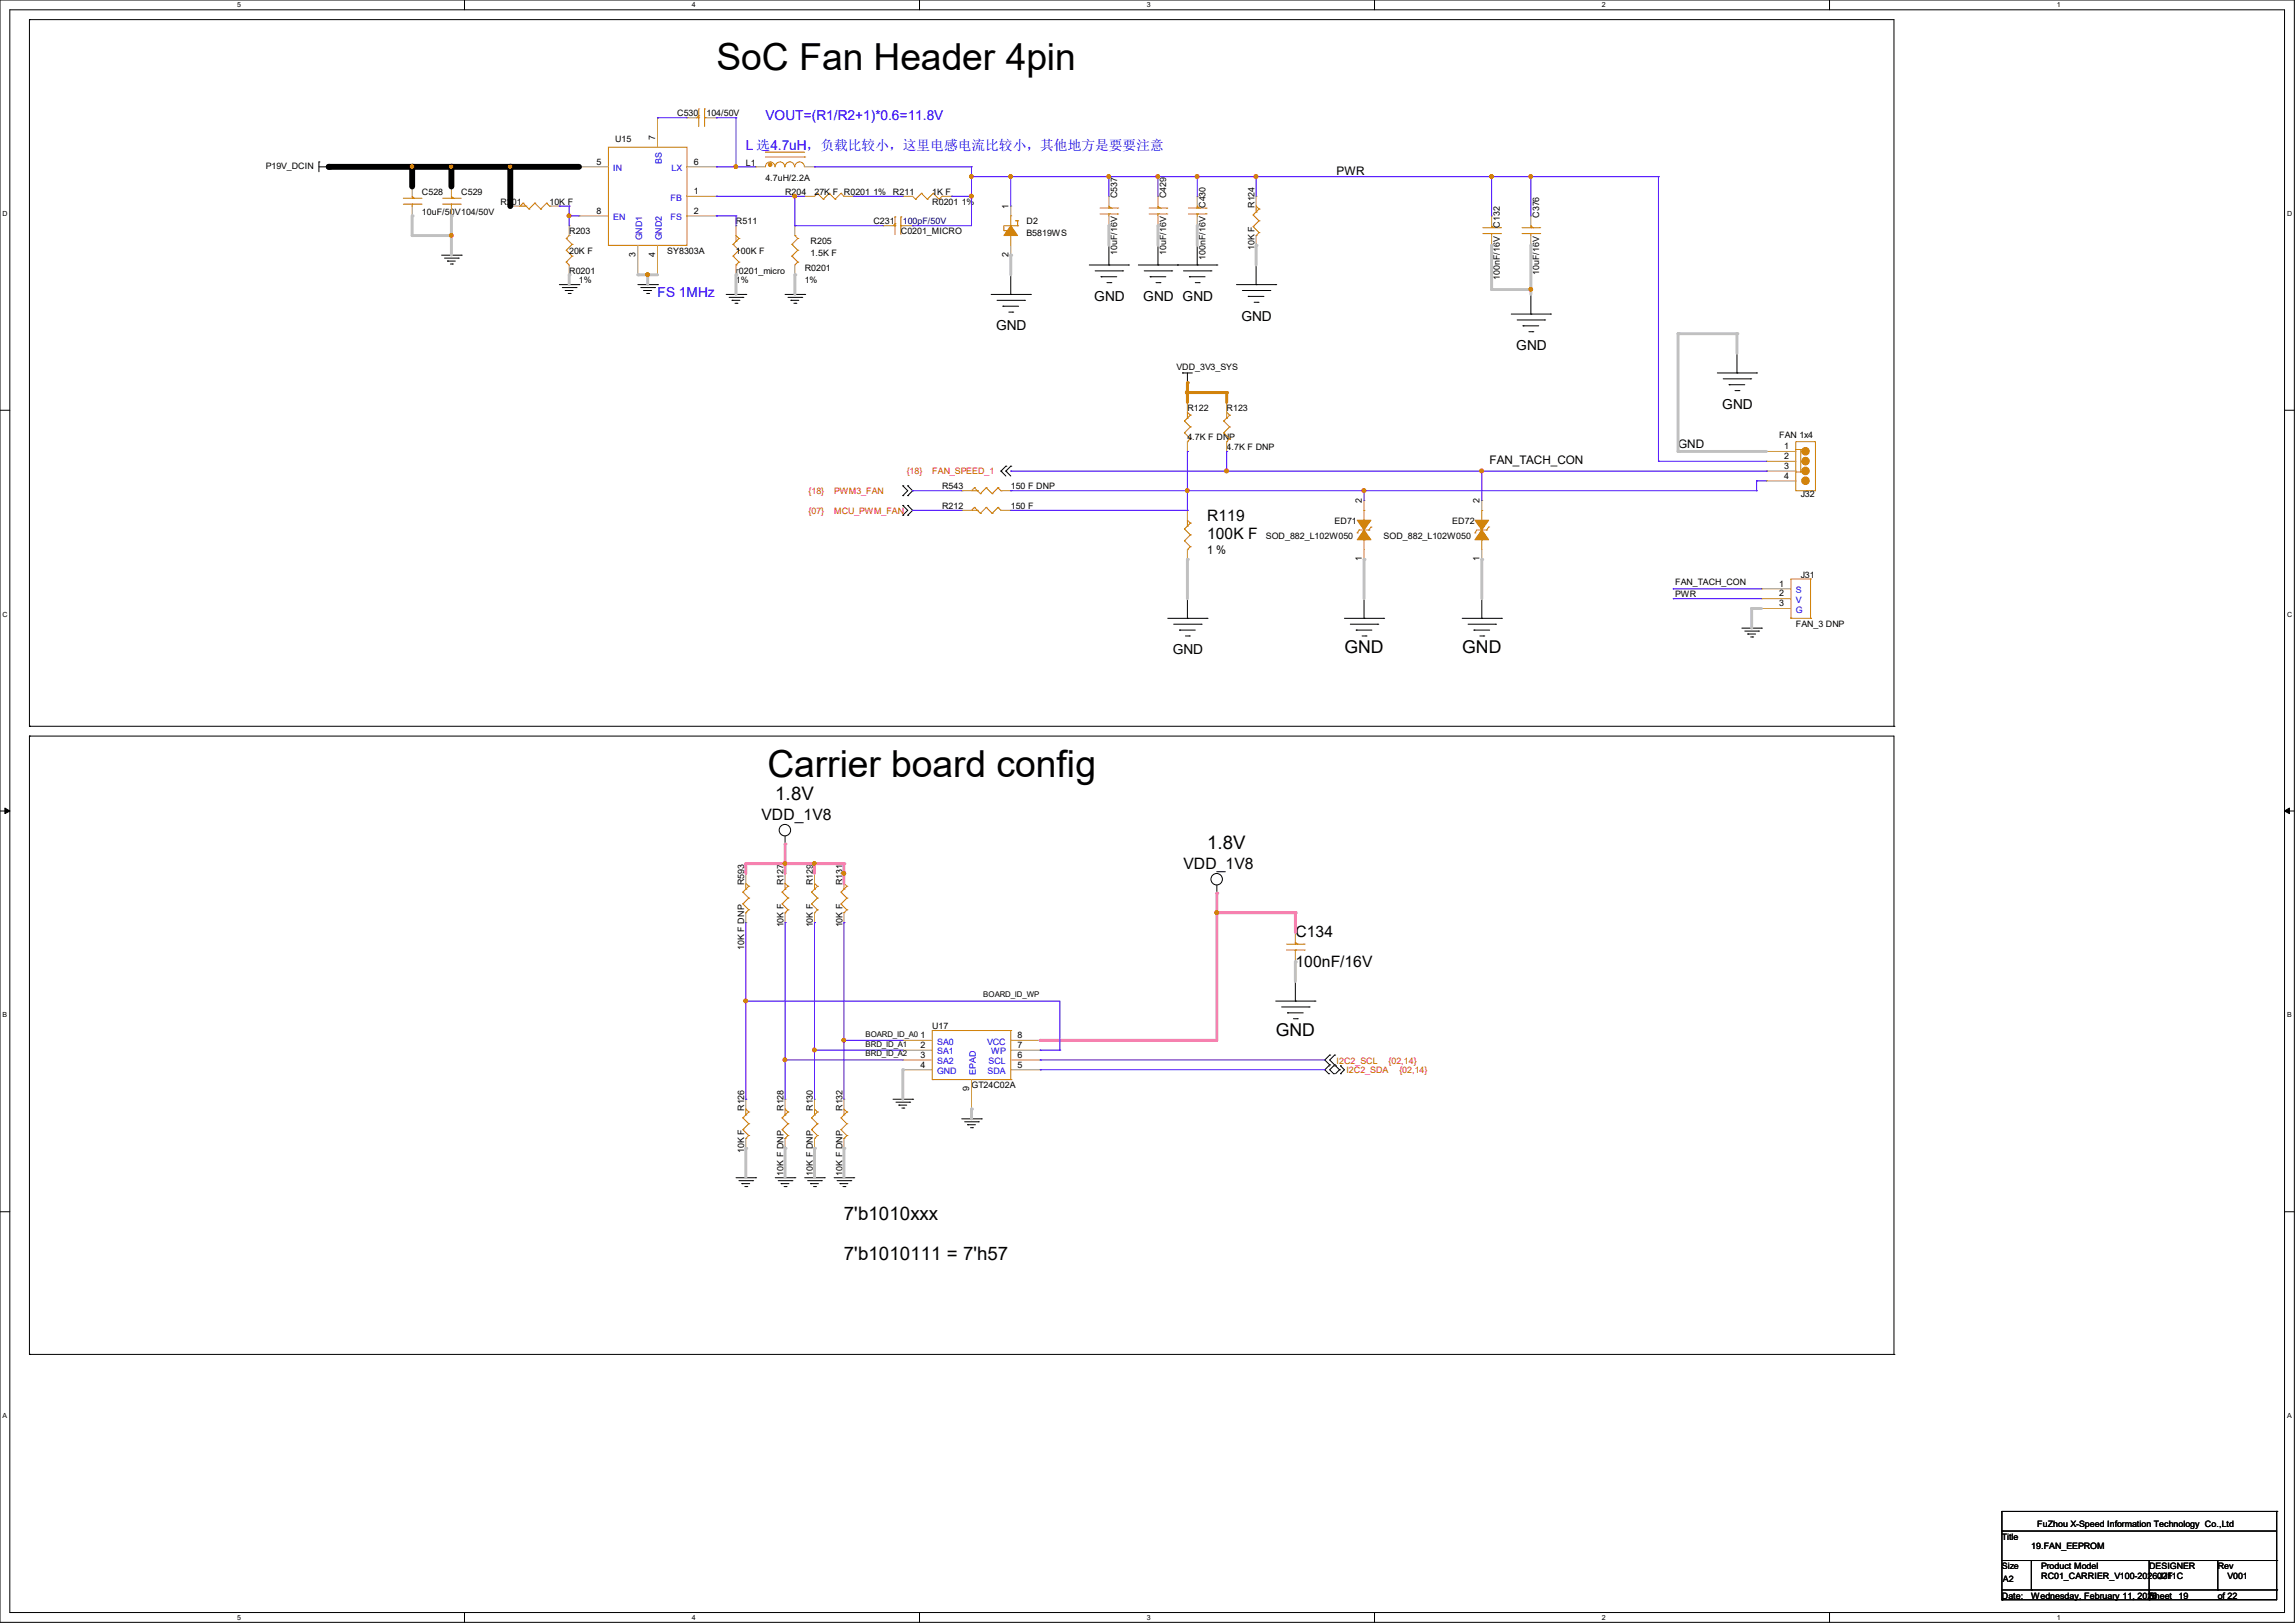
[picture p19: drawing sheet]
<svg xmlns="http://www.w3.org/2000/svg" width="297mm" height="210mm" viewBox="0 0 297 210" stroke-linecap="round" stroke-linejoin="round" font-family="sans-serif">
<defs><g id="words">
<g font-size="4.8">
<text x="92.7" y="9.1">SoC Fan Header 4pin</text>
<text x="99.3" y="100.5">Carrier board config</text>
</g>
<g font-size="2.4">
<text x="100.3" y="103.5">1.8V</text>
<text x="156.2" y="109.9">1.8V</text>
<text x="109.2" y="157.9">7'b1010xxx</text>
<text x="109.2" y="163">7'b1010111 = 7'h57</text>
</g>
<g font-size="2.3">
<text x="174" y="84.5">GND</text>
<text x="189.2" y="84.5">GND</text>
<text x="165.1" y="134">GND</text>
</g>
<g font-size="2">
<text x="156.2" y="67.4">R119</text>
<text x="156.2" y="69.7">100K F</text>
<text x="98.6" y="106">VDD_1V8</text>
<text x="153.2" y="112.4">VDD_1V8</text>
<text x="167.6" y="121.3">C134</text>
<text x="167.6" y="125.1">100nF/16V</text>
</g>
<g font-size="1.8" fill="#00f">
<text x="99.1" y="15.6">VOUT=(R1/R2+1)*0.6=11.8V</text>
<text x="96.5" y="19.4">L 选4.7uH，负载比较小，这里电感电流比较小，其他地方是要要注意</text>
<text x="85.1" y="38.4">FS 1MHz</text>
</g>
<g font-size="1.8">
<text x="141.6" y="38.9">GND</text>
<text x="148" y="38.9">GND GND</text>
<text x="160.7" y="41.5">GND</text>
<text x="128.9" y="42.8">GND</text>
<text x="196.2" y="45.3">GND</text>
<text x="222.9" y="52.9">GND</text>
<text x="151.8" y="84.7">GND</text>
</g>
<g font-size="1.5">
<text x="173" y="22.6">PWR</text>
<text x="192.8" y="60">FAN_TACH_CON</text>
<text x="217.2" y="57.9">GND</text>
<text x="156.2" y="71.6">1 %</text>
</g>
<g font-size="1.1">
<text x="87.6" y="15.1">C530</text>
<text x="91.4" y="15.1">104/50V</text>
<text x="34.4" y="21.9">P19V_DCIN</text>
<text x="77.2" y="21.3">5</text>
<text x="79.6" y="18.4">U15</text>
<text x="84.8" y="18.2" transform="rotate(-90 84.8 18.2)">7</text>
<text x="89.8" y="21.3">6</text>
<text x="96.5" y="21.4">L1</text>
<text x="99.1" y="23.5">4.7uH/2.2A</text>
<text x="54.6" y="25.2">C528</text>
<text x="54.6" y="27.8">10uF/50V104/50V</text>
<text x="59.7" y="25.2">C529</text>
<text x="64.8" y="26.5">R201</text>
<text x="71.1" y="26.5">10K F</text>
<text x="77.2" y="27.6">8</text>
<text x="89.8" y="25.1">1</text>
<text x="89.8" y="27.6">2</text>
<text x="95.2" y="29">R511</text>
<text x="101.6" y="25.2">R204</text>
<text x="105.4" y="25.2">27K F R0201 1%</text>
<text x="113" y="29">C231</text>
<text x="115.6" y="25.2">R211</text>
<text x="120.6" y="25.2">1K F</text>
<text x="120.6" y="26.5">R0201 1%</text>
<text x="130.5" y="27.1" transform="rotate(-90 130.5 27.1)">1</text>
<text x="132.8" y="29">D2</text>
<text x="144.6" y="25.7" transform="rotate(-90 144.6 25.7)">C537</text>
<text x="150.9" y="25.7" transform="rotate(-90 150.9 25.7)">C429</text>
<text x="156" y="26.9" transform="rotate(-90 156 26.9)">C430</text>
<text x="162.4" y="26.9" transform="rotate(-90 162.4 26.9)">R124</text>
<text x="194.1" y="29.5" transform="rotate(-90 194.1 29.5)">C132</text>
<text x="199.2" y="28.2" transform="rotate(-90 199.2 28.2)">C376</text>
<text x="73.7" y="30.3">R203</text>
<text x="73.7" y="32.9">20K F</text>
<text x="73.7" y="35.4">R0201</text>
<text x="82.3" y="33.3" transform="rotate(-90 82.3 33.3)">3</text>
<text x="84.8" y="33.3" transform="rotate(-90 84.8 33.3)">4</text>
<text x="86.4" y="32.9">SY8303A</text>
<text x="95.2" y="32.9">100K F</text>
<text x="95.2" y="35.4">r0201_micro</text>
<text x="104.1" y="35">R0201</text>
<text x="104.9" y="31.6">R205</text>
<text x="104.9" y="33.1">1.5K F</text>
<text x="116.6" y="30.3">C0201_MICRO</text>
<text x="130.5" y="33.3" transform="rotate(-90 130.5 33.3)">2</text>
<text x="132.8" y="30.6">B5819WS</text>
<text x="144.6" y="33" transform="rotate(-90 144.6 33)">10uF/16V</text>
<text x="150.9" y="33" transform="rotate(-90 150.9 33)">10uF/16V</text>
<text x="156" y="33.7" transform="rotate(-90 156 33.7)">100nF/16V</text>
<text x="162.4" y="32.4" transform="rotate(-90 162.4 32.4)">10K F</text>
<text x="199.2" y="35.6" transform="rotate(-90 199.2 35.6)">10uF/16V</text>
<text x="74.9" y="36.7">1%</text>
<text x="95.2" y="36.7">1%</text>
<text x="104.1" y="36.7">1%</text>
<text x="194.1" y="36.2" transform="rotate(-90 194.1 36.2)">100nF/16V</text>
<text x="152.3" y="47.8">VDD_3V3_SYS</text>
<text x="153.7" y="53.2">R122</text>
<text x="158.7" y="53.2">R123</text>
<text x="153.7" y="57">4.7K F DNP</text>
<text x="158.7" y="58.3">4.7K F DNP</text>
<text x="230.2" y="56.7">FAN 1x4</text>
<text x="230.9" y="58.1">1</text>
<text x="230.9" y="59.4">2</text>
<text x="121.9" y="63.3">R543</text>
<text x="121.9" y="65.9">R212</text>
<text x="130.8" y="63.3">150 F DNP</text>
<text x="130.8" y="65.9">150 F</text>
<text x="176.2" y="65.1" transform="rotate(-90 176.2 65.1)">2</text>
<text x="191.5" y="65.1" transform="rotate(-90 191.5 65.1)">2</text>
<text x="230.9" y="60.7">3</text>
<text x="230.9" y="61.9">4</text>
<text x="233" y="64.3">J32</text>
<text x="163.8" y="69.7">SOD_882_L102W050</text>
<text x="172.7" y="67.8">ED71</text>
<text x="179.1" y="69.7">SOD_882_L102W050</text>
<text x="188" y="67.8">ED72</text>
<text x="176.2" y="72.6" transform="rotate(-90 176.2 72.6)">1</text>
<text x="191.5" y="72.6" transform="rotate(-90 191.5 72.6)">1</text>
<text x="216.8" y="75.7">FAN_TACH_CON</text>
<text x="216.8" y="77.2">PWR</text>
<text x="230.2" y="75.9">1</text>
<text x="230.2" y="77.2">2</text>
<text x="233" y="74.8">J31</text>
<text x="230.2" y="78.4">3</text>
<text x="232.4" y="81.1">FAN_3 DNP</text>
<text x="96.3" y="114.6" transform="rotate(-90 96.3 114.6)">R593</text>
<text x="101.4" y="114.6" transform="rotate(-90 101.4 114.6)">R127</text>
<text x="105.2" y="114.6" transform="rotate(-90 105.2 114.6)">R129</text>
<text x="109" y="114.6" transform="rotate(-90 109 114.6)">R131</text>
<text x="96.3" y="122.9" transform="rotate(-90 96.3 122.9)">10K F DNP</text>
<text x="101.4" y="120" transform="rotate(-90 101.4 120)">10K F</text>
<text x="105.2" y="120" transform="rotate(-90 105.2 120)">10K F</text>
<text x="109" y="120" transform="rotate(-90 109 120)">10K F</text>
<text x="119.1" y="134.3">1</text>
<text x="119.1" y="135.6">2</text>
<text x="119.1" y="136.9">3</text>
<text x="120.6" y="133.2">U17</text>
<text x="131.7" y="136.9">6</text>
<text x="131.7" y="135.6">7</text>
<text x="131.7" y="134.3">8</text>
<text x="96.3" y="143.8" transform="rotate(-90 96.3 143.8)">R126</text>
<text x="101.4" y="143.8" transform="rotate(-90 101.4 143.8)">R128</text>
<text x="105.2" y="143.8" transform="rotate(-90 105.2 143.8)">R130</text>
<text x="109" y="143.8" transform="rotate(-90 109 143.8)">R132</text>
<text x="119.1" y="138.1">4</text>
<text x="125.4" y="141.2" transform="rotate(-90 125.4 141.2)">9</text>
<text x="125.7" y="140.8">GT24C02A</text>
<text x="131.7" y="138.1">5</text>
<text x="96.3" y="149.2" transform="rotate(-90 96.3 149.2)">10K F</text>
<text x="101.4" y="152.1" transform="rotate(-90 101.4 152.1)">10K F DNP</text>
<text x="105.2" y="152.1" transform="rotate(-90 105.2 152.1)">10K F DNP</text>
<text x="109" y="152.1" transform="rotate(-90 109 152.1)">10K F DNP</text>
<text x="263.6" y="197.6">FuZhou X-Speed Information Technology Co.,Ltd</text>
<text x="259.1" y="199.2">Title</text>
<text x="259.1" y="203">Size</text>
<text x="262.9" y="200.5">19.FAN_EEPROM</text>
<text x="264.1" y="203">Product Model</text>
<text x="278.1" y="203">DESIGNER</text>
<text x="287" y="203">Rev</text>
<text x="259.1" y="206.8">Date:</text>
<text x="259.2" y="204.7">A2</text>
<text x="262.9" y="206.8">Wednesday, February 11, 2026</text>
<text x="264.2" y="204.3">RC01_CARRIER_V100-20260211C</text>
<text x="278.1" y="206.8">Sheet</text>
<text x="279.4" y="204.3">JJF</text>
<text x="281.9" y="206.8">19</text>
<text x="287" y="206.8">of 22</text>
<text x="288.3" y="204.3">V001</text>
</g>
<g font-size="1.1" fill="#00c">
<text x="79.4" y="22.1">IN</text>
<text x="85.6" y="21.2" transform="rotate(-90 85.6 21.2)">BS</text>
<text x="86.9" y="22.1">LX</text>
<text x="79.4" y="28.5">EN</text>
<text x="86.8" y="26">FB</text>
<text x="86.8" y="28.5">FS</text>
<text x="83.1" y="31.1" transform="rotate(-90 83.1 31.1)">GND1</text>
<text x="85.6" y="31.1" transform="rotate(-90 85.6 31.1)">GND2</text>
<text x="232.4" y="76.8">S</text>
<text x="232.4" y="78">V</text>
<text x="232.4" y="79.3">G</text>
<text x="121.3" y="135.2">SA0</text>
<text x="121.3" y="136.4">SA1</text>
<text x="121.3" y="137.7">SA2</text>
<text x="127.8" y="135.2">VCC</text>
<text x="127.9" y="137.7">SCL</text>
<text x="128.3" y="136.4">WP</text>
<text x="121.3" y="139">GND</text>
<text x="126.3" y="139.1" transform="rotate(-90 126.3 139.1)">EPAD</text>
<text x="127.8" y="139">SDA</text>
</g>
<text font-size="1.1" fill="#000080" x="116.8" y="29">100pF/50V</text>
<g font-size="1.1" fill="#f00">
<text x="104.6" y="64">{18}</text>
<text x="107.9" y="64">PWM3_FAN</text>
<text x="117.3" y="61.3">{18}</text>
<text x="120.6" y="61.3">FAN_SPEED_1</text>
<text x="104.6" y="66.5">{07}</text>
<text x="107.9" y="66.5">MCU_PWM_FAN</text>
<text x="173" y="137.6">I2C2_SCL</text>
<text x="179.7" y="137.6">{02,14}</text>
<text x="174.2" y="138.9">I2C2_SDA</text>
<text x="181.1" y="138.9">{02,14}</text>
</g>
<g font-size="1">
<text x="127.3" y="129.1">BOARD_ID_WP</text>
<text x="112" y="134.2">BOARD_ID_A0</text>
<text x="112" y="135.4">BRD_ID_A1</text>
<text x="112" y="136.7">BRD_ID_A2</text>
</g>
<g font-size=".9">
<text x="30.7" y=".9">5</text>
<text x="89.5" y=".9">4</text>
<text x="148.4" y=".9">3</text>
<text x="207.3" y=".9">2</text>
<text x="266.2" y=".9">1</text>
<text x=".3" y="28">D</text>
<text x="296" y="28">D</text>
<text x=".3" y="79.8">C</text>
<text x="296" y="79.8">C</text>
<text x=".3" y="131.7">B</text>
<text x="296" y="131.7">B</text>
<text x=".3" y="183.5">A</text>
<text x="296" y="183.5">A</text>
<text x="30.7" y="209.6">5</text>
<text x="89.5" y="209.6">4</text>
<text x="148.4" y="209.6">3</text>
<text x="207.3" y="209.6">2</text>
<text x="266.2" y="209.6">1</text>
</g>
</g></defs>
<path d="M0 0h296.9v209.9h-296.9zM1.3 1.3h294.4v207.4h-294.4z" fill="none" stroke="#000" stroke-width=".13"/>
<g fill="#fff">
<path d="M30.7 .1h.5v1h-.5z"/>
<path d="M30.7 208.8h.5v1h-.5z"/>
</g>
<path d="M60.1 0v1.3M60.1 208.7v1.2" fill="none" stroke="#000" stroke-width=".13"/>
<g fill="#fff">
<path d="M89.5 .1h.5v1h-.5z"/>
<path d="M89.5 208.8h.5v1h-.5z"/>
</g>
<path d="M119 0v1.3M119 208.7v1.2" fill="none" stroke="#000" stroke-width=".13"/>
<g fill="#fff">
<path d="M148.4 .1h.5v1h-.5z"/>
<path d="M148.4 208.8h.5v1h-.5z"/>
</g>
<path d="M177.9 0v1.3M177.9 208.7v1.2" fill="none" stroke="#000" stroke-width=".13"/>
<g fill="#fff">
<path d="M207.3 .1h.5v1h-.5z"/>
<path d="M207.3 208.8h.5v1h-.5z"/>
</g>
<path d="M236.8 0v1.3M236.8 208.7v1.2" fill="none" stroke="#000" stroke-width=".13"/>
<g fill="#fff">
<path d="M266.2 .1h.5v1h-.5z"/>
<path d="M266.2 208.8h.5v1h-.5z"/>
<path d="M.3 27.2h.7v1h-.7z"/>
<path d="M296 27.2h.6v1h-.6z"/>
<path d="M.3 79h.7v1h-.7z"/>
<path d="M296 79h.6v1h-.6z"/>
</g>
<path d="M0 53.1h1.3M295.7 53.1h1.2" fill="none" stroke="#000" stroke-width=".13"/>
<g fill="#fff">
<path d="M.3 130.9h.6v1h-.6z"/>
<path d="M296 130.9h.6v1h-.6z"/>
</g>
<path d="M0 104.9h1.3M295.7 104.9h1.2" fill="none" stroke="#000" stroke-width=".13"/>
<path d="M.6 104.6l.7 .3-.7 .4zM295.7 104.9l.6-.3v.7z" fill="#000" stroke="#000" stroke-width=".13"/>
<g fill="#fff">
<path d="M.3 182.7h.6v1h-.6z"/>
<path d="M296 182.7h.5v1h-.5z"/>
</g>
<g fill="none" stroke="#000" stroke-width=".13">
<path d="M3.8 2.5h.1M3.8 2.5v91.5M3.8 2.5h241.3v91.5M41.3 21h.1M41.3 21.6h1.2M41.3 21v1.2M42.5 21.6h.1M57.1 33h2.6M57.5 33.4h1.8M57.9 33.8h.1M57.9 33.8h1M58.3 34.2h.2"/>
<path d="M58.5 34.2h.1M59.3 33.4h.1M59.7 33h.1M72.4 36.8h2.5M72.8 37.2h1.7M73.2 37.6h.1M73.2 37.6h1M73.5 38h.3M73.8 38h.1M74.5 37.2h.1M74.9 36.8h.1M82.5 36.8h2.6"/>
<path d="M82.9 37.2h1.8M83.3 37.6h.1M83.3 37.6h1M83.7 38h.2M83.9 38h.1M84.7 37.2h.1M85.1 36.8h.1M94 38.1h2.5M94.4 38.5h1.7M94.7 38.9h.1M94.7 38.9h1.1M95.1 39.2h.3"/>
<path d="M95.4 39.2h.1M96.1 38.5h.1M96.5 38.1h.1M101.6 38.1h2.5M102 38.5h1.8M102.4 38.9h.1M102.4 38.9h1M102.7 39.2h.3M103 39.2h.1M103.8 38.5h.1M104.1 38.1h.1M128.3 38.1h5"/>
<path d="M129 38.9h3.6M129.8 39.6h.1M129.8 39.6h2M130.8 38.1h.1M130.8 35.6v2.5M132.6 38.9h.1M133.3 38.1h.1M141 34.3h5M141.7 35.1h3.6M142.5 35.8h.1M142.5 35.8h2M143.3 36.6h.5"/>
<path d="M143.5 34.3h.1M143.5 31.7v2.6M143.8 36.6h.1M145.3 35.1h.1M146 34.3h.1M147.3 34.3h10.2M148.1 35.1h3.5M148.8 35.8h.1M148.8 35.8h2.1M149.6 36.6h.5M149.9 34.3h.1M149.9 31.7v2.6"/>
<path d="M150.1 36.6h.1M151.6 35.1h.1M152.4 34.3h.1M153.2 35.1h3.5M153.9 35.8h.1M153.9 35.8h2.1M154.7 36.6h.5M154.9 34.3h.1M154.9 31.7v2.6M155.2 36.6h.1M156.7 35.1h.1M157.5 34.3h.1"/>
<path d="M160 36.8h5.1M160.8 37.6h3.5M161.5 38.4h.1M161.5 38.4h2.1M162.3 39.1h.5M162.6 36.8h.1M162.6 34.3v2.5M162.8 39.1h.1M164.3 37.6h.1M165.1 36.8h.1M198.1 38.1v2.5M130.6 40.4h.5"/>
<path d="M131.1 40.4h.1M153 48.3h.1M153 48.3h1.3M153.7 49.5h.1M153.7 48.3v1.2M195.6 40.6h5.1M196.3 41.4h3.6M197.1 42.2h.1M197.1 42.2h2M197.9 42.9h.5M198.1 40.6h.1M198.4 42.9h.1"/>
<path d="M199.9 41.4h.1M200.7 40.6h.1M222.2 48.3h5.1M223 49h3.6M223.8 49.8h.1M223.8 49.8h2M224.5 50.5h.5M224.8 48.3h.1M224.8 45.7v2.6M225 50.5h.1M226.6 49h.1M227.3 48.3h.1"/>
<path d="M116.8 64.1h.1M116.8 62.9h.1M116.8 66.7h.1M116.8 65.4h.1M116.8 62.9l.7 .6-.7 .6M116.8 65.4l.7 .6-.7 .7M117.5 62.9h.1M117.5 64.1h.1M117.5 65.4h.1M117.5 66.7h.1M117.5 62.9l.6 .6-.6 .6M117.5 65.4l.6 .6-.6 .7"/>
<path d="M129.5 61h.1M129.5 61l.7 .6M130.2 61h.1M130.2 60.3h.1M130.2 61l.6 .6M130.2 60.3l-.7 .7M130.8 60.3h.1M130.8 60.3l-.6 .7M153.7 77.5v2.5M176.5 77.5v2.5M191.8 77.5v2.5M3.8 94h.1"/>
<path d="M3.8 95.2h.1M3.8 95.2v80.1M3.8 95.2h241.3v80.1M3.8 94h241.3M151.1 80h5.1M151.9 80.8h3.5M152.7 81.5h.1M152.7 81.5h2M153.4 82.3h.5M153.7 80h.1M153.9 82.3h.1M155.4 80.8h.1"/>
<path d="M156.2 80h.1M174 80h5.1M174.8 80.8h3.5M175.5 81.5h.1M175.5 81.5h2M176.3 82.3h.5M176.5 80h.1M176.8 82.3h.1M178.3 80.8h.1M179.1 80h.1M189.2 80h5.1M190 80.8h3.5"/>
<path d="M190.8 81.5h.1M190.8 81.5h2M191.5 82.3h.5M191.8 80h.1M192 82.3h.1M193.5 80.8h.1M194.3 80h.1M225.4 81.3h2.6M225.8 81.7h1.8M226.2 82h.1M226.2 82h1M226.6 82.4h.2"/>
<path d="M226.8 82.4h.1M227.6 81.7h.1M228 81.3h.1M245.1 94h.1M101.6 109.2h.1M101.6 108.2v1M157.5 115.6h.1M157.5 114.6v1M165.1 129.5h5.1M165.9 130.3h3.5M166.6 131.1h.1M166.6 131.1h2.1"/>
<path d="M167.4 131.8h.5M167.6 129.5h.1M167.6 127v2.5M167.9 131.8h.1M169.4 130.3h.1M170.2 129.5h.1M172 137.9h.1M172 138.9h.1M172 137.9l-.6 .5 .6 .5M172.1 136.5h.1M172.1 137.8h.1M172.1 136.5l-.7 .7 .7 .6"/>
<path d="M172.6 137.9h.1M172.6 138.9h.1M172.6 137.9l-.5 .5 .5 .5M172.7 137.8h.1M172.7 136.5h.1M172.7 136.5l-.6 .7 .6 .6M172.8 137.9h.1M172.8 137.9l.6 .5M173.4 138.4h.1M173.4 138.4l-.6 .5M173.5 138.9h.1M173.5 137.9h.1"/>
<path d="M173.5 137.9l.5 .5-.5 .5M0 156.8h1.3M95.2 152.4h2.6M95.6 152.8h1.8M96 153.2h.1M96 153.2h1M96.4 153.5h.2M96.6 153.5h.1M97.4 152.8h.1M97.8 152.4h.1M100.3 152.4h2.6M100.7 152.8h1.8"/>
<path d="M101.1 153.2h.1M101.1 153.2h1M101.5 153.5h.2M101.7 153.5h.1M102.5 152.8h.1M102.9 152.4h.1M104.1 152.4h2.6M104.5 152.8h1.8M104.9 153.2h.1M104.9 153.2h1M105.3 153.5h.2M105.5 153.5h.1"/>
<path d="M106.3 152.8h.1M106.7 152.4h.1M107.9 152.4h2.6M108.3 152.8h1.8M108.7 153.2h.1M108.7 153.2h1M109.1 153.5h.2M109.3 153.5h.1M110.1 152.8h.1M110.5 152.4h.1M115.6 142.2h2.5M116 142.6h1.7"/>
<path d="M116.3 143h.1M116.3 143h1M116.7 143.4h.3M117 143.4h.1M117.7 142.6h.1M118.1 142.2h.1M124.5 144.8h2.5M124.8 145.2h1.8M125.2 145.5h.1M125.2 145.5h1M125.6 145.9h.3M125.9 145.9h.1"/>
<path d="M126.6 145.2h.1M127 144.8h.1M295.7 156.8h1.2M3.8 175.3h.1M3.8 175.3h241.3M245.1 175.3h.1M259.1 198.1h.1M259.1 198.1h35.5M294.6 195.6h.1M294.6 195.6h-35.5v11.4M294.6 195.6v11.4h-35.5M259.1 207h.1"/>
<path d="M259.1 201.9h35.5M259.1 205.7h35.5M262.9 205.7h.1M262.9 201.9v3.8M278.1 205.7h.1M278.1 207h.1M278.1 201.9v5.1M287 205.7h.1M287 201.9v3.8M294.6 201.9h.1M294.6 205.7h.1"/>
<circle cx="101.6" cy="107.4" r=".74"/>
<circle cx="157.5" cy="113.8" r=".74"/>
</g>
<g fill="none" stroke="#cc8006" stroke-width=".13">
<path d="M78.7 19h10.2v12.7h-10.2zM90.4 15.2h.1M90.4 14.1h.1M90.4 15h.1M90.4 15l-.2 .2h.2M90.4 14.1v2.3M91.2 14.1h.1M91.2 15.2h.1M91.2 15.2h.2M91.2 14.1v2.3M99.1 19.7h.1M99.1 19.7h5"/>
<path d="M52.2 26.4h2.3M52.2 25.7h2.3M53.3 25.7h.1M53.3 26.4h.1M53.3 25.7v-.3l.3 .3M53.3 26.4v.3M53.6 25.7h.1M54.5 26.4h.1M54.5 25.7h.1M57.3 26.4h2.3M57.3 25.7h2.3M58.4 25.7h.1"/>
<path d="M58.4 26.4h.1M58.4 25.7v-.3l.3 .3M58.4 26.4v.3M58.7 25.7h.1M59.6 26.4h.1M59.6 25.7h.1M67.7 26.3h.1M67.7 26.3l-.4 .4h.8M67.7 26.3l.8 .8M68.1 26.7h.1M68.5 27.1h.1M69.2 26.3h.1"/>
<path d="M69.2 26.3l-.7 .8M69.2 26.3l.8 .8M70 27.1h.1M70.7 26.3h.1M70.7 26.3l-.7 .8M70.7 26.3l.4 .4M71.1 26.7h.1M73.3 33.9h.1M73.3 32.4h.1M73.3 30.9h.1M73.3 33.9l.4 .4M73.3 32.4l.7 .7"/>
<path d="M73.3 30.9l.7 .7M73.7 30.5h.1M73.7 30.5l-.4 .4M74 33.1h.1M74 31.6h.1M74 33.1l-.7 .8M74 31.6l-.7 .8M94.9 31.6h.1M94.9 33.1h.1M94.9 31.6l.7 .8M94.9 33.1l.7 .8M95.2 34.3h.1"/>
<path d="M95.2 31.2h.1M95.6 30.9h.1M95.6 32.4h.1M95.6 33.9h.1M95.6 30.9l-.4-.4v.7M95.6 30.9l-.7 .7M95.6 32.4l-.7 .7M95.6 33.9l-.4 .4M99.1 20.3h5M100.3 21.6a.61 .61 0 0 0-.6-.6 .61 .61 0 0 0-.6 .6M101.6 21.6a.61 .61 0 0 0-.7-.6 .61 .61 0 0 0-.6 .6M102.5 33.1h.1"/>
<path d="M102.5 31.6h.1M102.5 33.1l.8 .8M102.5 31.6l.8 .8M102.8 21.6a.61 .61 0 0 0-.6-.6 .61 .61 0 0 0-.6 .6M102.9 30.5h.1M102.9 30.5l.4 .4M103.3 33.9h.1M103.3 32.4h.1M103.3 30.9h.1M103.3 33.9l-.4 .4M103.3 32.4l-.8 .7M103.3 30.9l-.8 .7"/>
<path d="M104.1 21.6a.61 .61 0 0 0-.6-.6 .61 .61 0 0 0-.6 .6M104.1 20.3h.1M105.8 25h.1M105.8 25l-.4 .4M105.8 25l.8 .8M106.6 25.8h.1M107.3 25h.1M107.3 25l-.7 .8M107.3 25l.8 .8M108.1 25.8h.1M108.8 25h.1M108.8 25l-.7 .8"/>
<path d="M108.8 25l.4 .4M109.2 25.4h.1M115.8 29.2h.1M115.8 28.1h.1M115.8 29h.1M115.8 29l-.2 .2h.2M115.8 28.1v2.3M116.6 28.1h.1M116.6 29.2h.1M116.6 29.2h.2M116.6 28.1v2.3M118.1 25.4l.4 .4"/>
<path d="M118.5 25.8h.1M119.3 25h.1M119.3 25l-.8 .8M119.3 25l.7 .8M120 25.8h.1M120.8 25h.1M120.8 25l-.8 .8M120.8 25l.7 .8M121.5 25.8h.1M121.9 25.4h.1M121.9 25.4l-.4 .4M129.9 29.8h.1"/>
<path d="M129.9 29.8h.3M130.2 29.8h.1M130.8 30.5h.1M130.8 27.9h.1M130.8 27.9v1.3M130.8 30.5v1.2M131.4 28.6h.1M131.4 28.6h.3M131.7 29.2h.1M131.7 28.6h.1M131.7 29.2h-1.8v.6M131.7 28.6v.6"/>
<path d="M142.4 27.7h2.3M142.4 26.9h2.3M143.5 26.9h.1M143.5 27.7h.1M143.5 26.9v-.2l.3 .2M143.5 27.7v.2M143.8 26.9h.1M144.7 27.7h.1M144.7 26.9h.1M148.7 27.7h2.3M148.7 26.9h2.3M149.9 26.9h.1"/>
<path d="M149.9 27.7h.1M149.9 26.9v-.2l.2 .2M149.9 27.7v.2M150.1 26.9h.1M151 27.7h.1M151 26.9h.1M153.8 27.7h2.3M153.8 26.9h2.3M154.9 26.9h.1M154.9 27.7h.1M154.9 26.9v-.2l.3 .2M154.9 27.7v.2"/>
<path d="M155.2 26.9h.1M156.1 27.7h.1M156.1 26.9h.1M162.2 27.8h.1M162.2 29.3h.1M162.2 27.8l.7 .8M162.2 29.3l.7 .8M162.6 30.5h.1M162.6 27.4h.1M162.9 27.1h.1M162.9 28.6h.1M162.9 30.1h.1"/>
<path d="M162.9 27.1l-.3-.4v.7M162.9 27.1l-.7 .7M162.9 28.6l-.7 .7M162.9 30.1l-.3 .4M191.9 30.2h2.3M191.9 29.5h2.3M193 29.5h.1M193 30.2h.1M193 29.5v-.3l.3 .3M193 30.2v.3M193.3 29.5h.1M194.2 30.2h.1"/>
<path d="M194.2 29.5h.1M197 30.2h2.3M197 29.5h2.3M198.1 29.5h.1M198.1 30.2h.1M198.1 29.5v-.3l.3 .3M198.1 30.2v.3M198.4 29.5h.1M199.3 30.2h.1M199.3 29.5h.1M153.3 54.5h.1M153.3 56h.1"/>
<path d="M153.3 54.5l.8 .7M153.3 56l.8 .8M153.7 57.1h.1M153.7 54.1h.1M154.1 53.7h.1M154.1 55.2h.1M154.1 56.8h.1M154.1 53.7l-.4-.4v.8M154.1 53.7l-.8 .8M154.1 55.2l-.8 .8M154.1 56.8l-.4 .3M158.4 54.5h.1"/>
<path d="M158.4 56h.1M158.4 54.5l.7 .7M158.4 56l.7 .8M158.7 57.1h.1M158.7 54.1h.1M159.1 53.7h.1M159.1 55.2h.1M159.1 56.8h.1M159.1 53.7l-.4-.4v.8M159.1 53.7l-.7 .8M159.1 55.2l-.7 .8M159.1 56.8l-.4 .3"/>
<path d="M232.4 57.1h2.5v6.4h-2.5zM232.4 58.2h.1M232.4 58.2h.6M233 58.2h.1M233 58.2v2.9M126.1 63.1h.1M126.1 65.7h.1M126.1 63.1l-.4 .4h.8M126.1 63.1l.8 .8M126.1 65.7l-.4 .3h.8M126.1 65.7l.8 .7M126.5 63.5h.1"/>
<path d="M126.5 66h.1M126.9 63.9h.1M126.9 66.4h.1M127.6 63.1h.1M127.6 65.7h.1M127.6 63.1l-.7 .8M127.6 63.1l.8 .8M127.6 65.7l-.7 .7M127.6 65.7l.8 .7M128.4 63.9h.1M128.4 66.4h.1M129.2 63.1h.1"/>
<path d="M129.2 65.7h.1M129.2 63.1l-.8 .8M129.2 63.1l.3 .4M129.2 65.7l-.8 .7M129.2 65.7l.3 .3M129.5 63.5h.1M129.5 66h.1M153.3 68.5h.1M153.3 70h.1M153.3 68.5l.8 .7M153.3 70l.8 .7M153.7 71.1h.1"/>
<path d="M153.7 68.1h.1M154.1 67.7h.1M154.1 69.2h.1M154.1 70.7h.1M154.1 67.7l-.4-.4v.8M154.1 67.7l-.8 .8M154.1 69.2l-.8 .8M154.1 70.7l-.4 .4M175.6 69h.1M176.5 69.8h.1M176.5 66h.1M176.5 66v1.3"/>
<path d="M176.5 69.8v1.3M177.2 68.6h.1M177.2 68.6h-1.3l-.3 .4M177.4 68.2h.1M177.4 68.2l-.2 .4M190.9 69h.1M191.8 69.8h.1M191.8 66h.1M191.8 66v1.3M191.8 69.8v1.3M192.4 68.6h.1M192.4 68.6h-1.3l-.2 .4"/>
<path d="M192.7 68.2h.1M192.7 68.2l-.3 .4M232.4 61.1h.6M233 61.1h.1M234.3 74.9h.1M234.3 74.9h-2.5v5.1M234.3 74.9v5.1M231.8 80h.1M231.8 80h2.5M234.3 80h.1M96.1 115.4h.1M96.1 117h.1"/>
<path d="M96.1 115.4l.8 .8M96.1 117l.8 .7M96.5 118.1h.1M96.5 115.1h.1M96.9 114.7h.1M96.9 116.2h.1M96.9 117.7h.1M96.9 114.7l-.4-.4v.8M96.9 114.7l-.8 .7M96.9 116.2l-.8 .8M96.9 117.7l-.4 .4M101.2 115.4h.1"/>
<path d="M101.2 117h.1M101.2 115.4l.8 .8M101.2 117l.8 .7M101.6 118.1h.1M101.6 115.1h.1M102 114.7h.1M102 116.2h.1M102 117.7h.1M102 114.7l-.4-.4v.8M102 114.7l-.8 .7M102 116.2l-.8 .8M102 117.7l-.4 .4"/>
<path d="M105 115.4h.1M105 117h.1M105 115.4l.8 .8M105 117l.8 .7M105.4 118.1h.1M105.4 115.1h.1M105.8 114.7h.1M105.8 116.2h.1M105.8 117.7h.1M105.8 114.7l-.4-.4v.8M105.8 114.7l-.8 .7M105.8 116.2l-.8 .8"/>
<path d="M105.8 117.7l-.4 .4M108.8 115.4h.1M108.8 117h.1M108.8 115.4l.8 .8M108.8 117l.8 .7M109.2 118.1h.1M109.2 115.1h.1M109.6 114.7h.1M109.6 116.2h.1M109.6 117.7h.1M109.6 114.7l-.4-.4v.8M109.6 114.7l-.8 .7"/>
<path d="M109.6 116.2l-.8 .8M109.6 117.7l-.4 .4M120.6 139.7h.1M120.6 139.7h10.2M130.8 133.3h.1M130.8 139.7h.1M130.8 133.3v6.4M130.8 133.3h-10.2v6.4M166.5 122.9h2.3M166.5 122.2h2.3M167.6 122.2h.1M167.6 122.9h.1"/>
<path d="M167.6 122.2v-.3l.3 .3M167.6 122.9v.3M167.9 122.2h.1M168.8 122.9h.1M168.8 122.2h.1M96.1 144.7h.1M96.1 146.2h.1M96.1 144.7l.8 .7M96.1 146.2l.8 .7M96.5 147.3h.1M96.5 144.3h.1M96.9 143.9h.1"/>
<path d="M96.9 145.4h.1M96.9 146.9h.1M96.9 143.9l-.4-.4v.8M96.9 143.9l-.8 .8M96.9 145.4l-.8 .8M96.9 146.9l-.4 .4M101.2 144.7h.1M101.2 146.2h.1M101.2 144.7l.8 .7M101.2 146.2l.8 .7M101.6 147.3h.1M101.6 144.3h.1"/>
<path d="M102 143.9h.1M102 145.4h.1M102 146.9h.1M102 143.9l-.4-.4v.8M102 143.9l-.8 .8M102 145.4l-.8 .8M102 146.9l-.4 .4M105 144.7h.1M105 146.2h.1M105 144.7l.8 .7M105 146.2l.8 .7M105.4 147.3h.1"/>
<path d="M105.4 144.3h.1M105.8 143.9h.1M105.8 145.4h.1M105.8 146.9h.1M105.8 143.9l-.4-.4v.8M105.8 143.9l-.8 .8M105.8 145.4l-.8 .8M105.8 146.9l-.4 .4M108.8 144.7h.1M108.8 146.2h.1M108.8 144.7l.8 .7M108.8 146.2l.8 .7"/>
<path d="M109.2 147.3h.1M109.2 144.3h.1M109.6 143.9h.1M109.6 145.4h.1M109.6 146.9h.1M109.6 143.9l-.4-.4v.8M109.6 143.9l-.8 .8M109.6 145.4l-.8 .8M109.6 146.9l-.4 .4"/>
</g>
<g fill="none" stroke="#a84" stroke-width=".13">
<path d="M85.1 15.2h.1M85.1 15.2v3.8M88.9 15.2h.1M88.9 15.2h1.3M91.4 15.2h1.3M92.7 15.2h.1M53.3 24.1h.1M53.3 27.9h.1M53.3 24.1v1.3M53.3 26.7v1.2M58.4 24.1h.1M58.4 27.9h.1"/>
<path d="M58.4 24.1v1.3M58.4 26.7v1.2M66 26.7h.1M66 26.7h1.3M71.1 26.7h1.3M72.4 26.7h.1M73.7 35.6h.1M73.7 29.2h.1M73.7 29.2v1.3M73.7 34.3v1.3M74.9 21.6h.1M74.9 27.9h.1"/>
<path d="M74.9 27.9h3.8M74.9 21.6h3.8M82.5 35.6h.1M82.5 31.7v3.9M85.1 35.6h.1M85.1 31.7v3.9M88.9 25.4h3.8M88.9 27.9h3.8M88.9 21.6h3.8M92.7 25.4h.1M92.7 27.9h.1M92.7 21.6h.1"/>
<path d="M95.2 29.2h.1M95.2 35.6h.1M95.2 29.2v1.3M95.2 34.3v1.3M97.8 21.6h.1M97.8 21.6h1.3M102.9 35.6h.1M102.9 29.2h.1M102.9 29.2v1.3M102.9 34.3v1.3M104.1 25.4h.1M104.1 25.4h1.3"/>
<path d="M104.1 21.6h1.3M105.4 21.6h.1M109.2 25.4h1.3M110.5 25.4h.1M114.3 29.2h.1M114.3 29.2h1.3M116.8 25.4h.1M116.8 25.4h1.3M116.8 29.2h1.3M118.1 29.2h.1M121.9 25.4h1.3M123.2 25.4h.1"/>
<path d="M130.8 33h.1M130.8 26.7h.1M130.8 26.7v1.2M130.8 31.7v1.3M143.5 25.4h.1M143.5 29.2h.1M143.5 25.4v1.3M143.5 27.9v1.3M149.9 25.4h.1M149.9 29.2h.1M149.9 25.4v1.3M149.9 27.9v1.3"/>
<path d="M154.9 25.4h.1M154.9 29.2h.1M154.9 25.4v1.3M154.9 27.9v1.3M162.6 25.4h.1M162.6 31.7h.1M162.6 25.4v1.3M162.6 30.5v1.2M193 27.9h.1M193 31.7h.1M193 27.9v1.3M193 30.5v1.2"/>
<path d="M198.1 27.9h.1M198.1 31.7h.1M198.1 27.9v1.3M198.1 30.5v1.2M153.7 52.1h.1M153.7 58.4h.1M153.7 52.1v1.2M153.7 57.1v1.3M158.7 52.1h.1M158.7 58.4h.1M158.7 52.1v1.2M158.7 57.1v1.3"/>
<path d="M228.6 58.4h.1M228.6 59.7h.1M228.6 58.4h3.8M228.6 59.7h3.8M124.5 63.5h.1M124.5 66h.1M124.5 63.5h1.2M124.5 66h1.2M129.5 63.5h1.3M129.5 66h1.3M130.8 63.5h.1M130.8 66h.1"/>
<path d="M153.7 66h.1M153.7 72.4h.1M153.7 66v1.3M153.7 71.1v1.3M176.5 72.4h.1M176.5 64.8h.1M176.5 64.8v1.2M176.5 71.1v1.3M191.8 72.4h.1M191.8 64.8h.1M191.8 64.8v1.2M191.8 71.1v1.3"/>
<path d="M228 76.2h.1M228 77.5h.1M228 78.7h.1M228 76.2h3.8M228 77.5h3.8M228 78.7h3.8M228.6 61h.1M228.6 62.2h.1M228.6 61h3.8M228.6 62.2h3.8M96.5 113h.1M96.5 119.4h.1"/>
<path d="M96.5 113v1.3M96.5 118.1v1.3M101.6 113h.1M101.6 119.4h.1M101.6 113v1.3M101.6 118.1v1.3M105.4 113h.1M105.4 119.4h.1M105.4 113v1.3M105.4 118.1v1.3M109.2 113h.1M109.2 119.4h.1"/>
<path d="M109.2 113v1.3M109.2 118.1v1.3M116.8 134.6h.1M116.8 135.9h.1M116.8 137.2h.1M116.8 138.4h.1M116.8 134.6h3.8M116.8 135.9h3.8M116.8 137.2h3.8M116.8 138.4h3.8M125.7 139.7v3.8M130.8 134.6h3.8"/>
<path d="M130.8 135.9h3.8M130.8 137.2h3.8M130.8 138.4h3.8M134.6 138.4h.1M134.6 137.2h.1M134.6 135.9h.1M134.6 134.6h.1M167.6 120.6h.1M167.6 124.5h.1M167.6 120.6v1.3M167.6 123.2v1.3M96.5 142.2h.1"/>
<path d="M96.5 148.6h.1M96.5 142.2v1.3M96.5 147.3v1.3M101.6 142.2h.1M101.6 148.6h.1M101.6 142.2v1.3M101.6 147.3v1.3M105.4 142.2h.1M105.4 148.6h.1M105.4 142.2v1.3M105.4 147.3v1.3M109.2 142.2h.1"/>
<path d="M109.2 148.6h.1M109.2 142.2v1.3M109.2 147.3v1.3M125.7 143.5h.1"/>
</g>
<g fill="#cc8006" stroke="#cc8006" stroke-width=".13">
<path d="M191.8 68.6l.9 1.2h-1.8z" fill-rule="evenodd"/>
<path d="M190.9 67.3h1.8l-.9 1.3z" fill-rule="evenodd"/>
<path d="M130.8 29.2l.9 1.3h-1.8z" fill-rule="evenodd"/>
<path d="M176.5 68.6l.9 1.2h-1.8z" fill-rule="evenodd"/>
<path d="M175.6 67.3h1.8l-.9 1.3z" fill-rule="evenodd"/>
<circle cx="99.7" cy="21.3" r=".23"/>
<circle cx="233.7" cy="62.2" r=".49"/>
<circle cx="233.7" cy="60.9" r=".49"/>
<circle cx="233.7" cy="59.7" r=".49"/>
<circle cx="233.7" cy="58.4" r=".49"/>
</g>
<g fill="none" stroke="#4200ff" stroke-width=".13">
<path d="M85.1 15.2h.1M85.1 15.2h3.8M92.7 15.2h.1M92.7 15.2h2.5M95.2 15.2h.1M95.2 15.2v6.4M72.4 26.7h.1M72.4 26.7h1.3M73.7 26.7h.1M73.7 26.7v1.2M92.7 21.6h.1M92.7 25.4h.1"/>
<path d="M92.7 21.6h5.1M92.7 25.4h11.4M95.2 21.6h.1M102.9 25.4h.1M102.9 25.4v3.8M105.4 21.6h.1M105.4 21.6h20.3M110.5 25.4h.1M110.5 25.4h6.3M123.2 25.4h.1M123.2 25.4h2.5M125.7 21.6h.1"/>
<path d="M125.7 22.9h.1M125.7 25.4h.1M125.7 21.6v7.6M125.7 22.9h88.9M130.8 22.9h.1M130.8 22.9v3.8M143.5 22.9h.1M143.5 22.9v2.5M149.9 22.9h.1M149.9 22.9v2.5M154.9 22.9h.1M154.9 22.9v2.5"/>
<path d="M162.6 22.9h.1M162.6 22.9v2.5M193 22.9h.1M193 22.9v5M198.1 22.9h.1M198.1 22.9v5M214.6 22.9h.1M214.6 22.9v36.8"/>
</g>
<path d="M42.5 21.6h32.4M53.3 21.6v2.5M58.4 21.6v2.5M66 21.6v5.1" fill="none" stroke="#000" stroke-width=".76"/>
<g fill="#000">
<circle cx="42.5" cy="21.6" r=".38"/>
<circle cx="53.3" cy="21.6" r=".38"/>
<circle cx="58.4" cy="21.6" r=".38"/>
<circle cx="66" cy="21.6" r=".38"/>
</g>
<g fill="#f00" stroke="#f00" stroke-width=".13">
<circle cx="58.4" cy="21.6" r=".23"/>
<circle cx="53.3" cy="21.6" r=".23"/>
<circle cx="66" cy="21.6" r=".23"/>
<circle cx="95.2" cy="21.6" r=".23"/>
<circle cx="125.7" cy="22.8" r=".23"/>
<circle cx="130.8" cy="22.8" r=".23"/>
<circle cx="149.8" cy="22.8" r=".23"/>
<circle cx="143.5" cy="22.8" r=".23"/>
<circle cx="154.9" cy="22.8" r=".23"/>
<circle cx="193" cy="22.8" r=".23"/>
<circle cx="162.5" cy="22.8" r=".23"/>
<circle cx="198.1" cy="22.8" r=".23"/>
<circle cx="102.8" cy="25.4" r=".23"/>
<circle cx="125.7" cy="25.4" r=".23"/>
<circle cx="73.6" cy="27.9" r=".23"/>
</g>
<path d="M53.3 27.9v2.6" fill="none" stroke="#c0c0c0" stroke-width=".38"/>
<circle cx="53.3" cy="27.9" r=".19" fill="#c0c0c0"/>
<path d="M58.4 27.9v2.6" fill="none" stroke="#c0c0c0" stroke-width=".38"/>
<circle cx="58.4" cy="27.9" r=".19" fill="#c0c0c0"/>
<path d="M73.7 27.9h.1M73.7 27.9h1.2M73.7 27.9v1.3M92.7 27.9h.1M92.7 27.9h2.5M95.2 27.9h.1M95.2 27.9v1.3M102.9 29.2h.1M102.9 29.2h11.4M118.1 29.2h.1M118.1 29.2h7.6" fill="none" stroke="#4200ff" stroke-width=".13"/>
<path d="M143.5 29.2v2.5" fill="none" stroke="#c0c0c0" stroke-width=".38"/>
<circle cx="143.5" cy="29.2" r=".19" fill="#c0c0c0"/>
<path d="M149.9 29.2v2.5" fill="none" stroke="#c0c0c0" stroke-width=".38"/>
<circle cx="149.9" cy="29.2" r=".19" fill="#c0c0c0"/>
<path d="M154.9 29.2v2.5" fill="none" stroke="#c0c0c0" stroke-width=".38"/>
<circle cx="154.9" cy="29.2" r=".19" fill="#c0c0c0"/>
<path d="M53.3 30.5h5.1" fill="none" stroke="#c0c0c0" stroke-width=".38"/>
<circle cx="53.3" cy="30.5" r=".19" fill="#c0c0c0"/>
<circle cx="58.4" cy="30.5" r=".23" fill="#f00" stroke="#f00" stroke-width=".13"/>
<path d="M58.4 30.5v2.5" fill="none" stroke="#c0c0c0" stroke-width=".38"/>
<circle cx="58.4" cy="30.5" r=".19" fill="#c0c0c0"/>
<path d="M162.6 31.7v2.6" fill="none" stroke="#c0c0c0" stroke-width=".38"/>
<circle cx="162.6" cy="31.8" r=".19" fill="#c0c0c0"/>
<path d="M193 31.7v5.8" fill="none" stroke="#c0c0c0" stroke-width=".38"/>
<circle cx="193" cy="31.7" r=".19" fill="#c0c0c0"/>
<path d="M198.1 31.7v5.8" fill="none" stroke="#c0c0c0" stroke-width=".38"/>
<circle cx="198.1" cy="31.7" r=".19" fill="#c0c0c0"/>
<circle cx="198.1" cy="37.4" r=".23" fill="#f00" stroke="#f00" stroke-width=".13"/>
<path d="M130.8 33v2.6" fill="none" stroke="#c0c0c0" stroke-width=".38"/>
<circle cx="130.8" cy="33" r=".19" fill="#c0c0c0"/>
<path d="M73.7 35.6v1.2" fill="none" stroke="#c0c0c0" stroke-width=".38"/>
<circle cx="73.7" cy="35.6" r=".19" fill="#c0c0c0"/>
<path d="M82.5 35.6h1.3" fill="none" stroke="#c0c0c0" stroke-width=".38"/>
<circle cx="82.5" cy="35.6" r=".19" fill="#c0c0c0"/>
<path d="M83.8 35.6v1.2" fill="none" stroke="#c0c0c0" stroke-width=".38"/>
<circle cx="83.8" cy="35.6" r=".19" fill="#c0c0c0"/>
<path d="M83.8 35.6h1.3" fill="none" stroke="#c0c0c0" stroke-width=".38"/>
<circle cx="83.8" cy="35.6" r=".19" fill="#c0c0c0"/>
<circle cx="83.8" cy="35.5" r=".23" fill="#f00" stroke="#f00" stroke-width=".13"/>
<path d="M95.2 35.6v2.5" fill="none" stroke="#c0c0c0" stroke-width=".38"/>
<circle cx="95.2" cy="35.6" r=".19" fill="#c0c0c0"/>
<path d="M102.9 35.6v2.5" fill="none" stroke="#c0c0c0" stroke-width=".38"/>
<circle cx="102.9" cy="35.6" r=".19" fill="#c0c0c0"/>
<path d="M193 37.5h5.1" fill="none" stroke="#c0c0c0" stroke-width=".38"/>
<circle cx="193" cy="37.5" r=".19" fill="#c0c0c0"/>
<path d="M198.1 37.5v.6" fill="none" stroke="#c0c0c0" stroke-width=".38"/>
<circle cx="198.1" cy="37.5" r=".19" fill="#c0c0c0"/>
<path d="M217.2 43.2h7.6" fill="none" stroke="#c0c0c0" stroke-width=".38"/>
<circle cx="217.2" cy="43.2" r=".19" fill="#c0c0c0"/>
<path d="M217.2 43.2v15.2" fill="none" stroke="#c0c0c0" stroke-width=".38"/>
<circle cx="217.2" cy="43.2" r=".19" fill="#c0c0c0"/>
<path d="M224.8 43.2v2.5" fill="none" stroke="#c0c0c0" stroke-width=".38"/>
<circle cx="224.8" cy="43.2" r=".19" fill="#c0c0c0"/>
<path d="M153.7 49.5v1.3" fill="none" stroke="#ff8000" stroke-width=".38"/>
<circle cx="153.7" cy="49.5" r=".19" fill="#ff8000"/>
<circle cx="153.6" cy="50.8" r=".23" fill="#f00" stroke="#f00" stroke-width=".13"/>
<path d="M153.7 50.8h5" fill="none" stroke="#ff8000" stroke-width=".38"/>
<circle cx="153.7" cy="50.8" r=".19" fill="#ff8000"/>
<path d="M153.7 50.8v1.3" fill="none" stroke="#ff8000" stroke-width=".38"/>
<circle cx="153.7" cy="50.8" r=".19" fill="#ff8000"/>
<path d="M158.7 50.8v1.3" fill="none" stroke="#ff8000" stroke-width=".38"/>
<circle cx="158.8" cy="50.8" r=".19" fill="#ff8000"/>
<path d="M153.7 58.4h.1M153.7 58.4v5.1M158.7 58.4h.1M158.7 58.4v2.6" fill="none" stroke="#4200ff" stroke-width=".13"/>
<path d="M217.2 58.4h11.4" fill="none" stroke="#c0c0c0" stroke-width=".38"/>
<circle cx="217.2" cy="58.4" r=".19" fill="#c0c0c0"/>
<g fill="none" stroke="#4200ff" stroke-width=".13">
<path d="M214.6 59.7h.1M214.6 59.7h14M118.1 63.5h.1M118.1 66h.1M118.1 63.5h6.4M118.1 66h6.4M130.8 61h.1M130.8 63.5h.1M130.8 61h61M130.8 63.5h45.7M130.8 66h22.9M153.7 63.5h.1"/>
<path d="M153.7 66h.1M153.7 63.5v2.5M176.5 63.5h.1M191.8 61h.1M227.3 62.2h.1M227.3 62.2v1.3M227.3 62.2h1.3"/>
</g>
<g fill="#f00" stroke="#f00" stroke-width=".13">
<circle cx="158.7" cy="60.9" r=".23"/>
<circle cx="153.6" cy="63.5" r=".23"/>
</g>
<path d="M153.7 72.4v5.1" fill="none" stroke="#c0c0c0" stroke-width=".38"/>
<circle cx="153.7" cy="72.4" r=".19" fill="#c0c0c0"/>
<path d="M216.5 76.2h.1M216.5 77.5h.1M216.5 76.2h11.5M216.5 77.5h11.5" fill="none" stroke="#4200ff" stroke-width=".13"/>
<path d="M226.7 78.7v2.6" fill="none" stroke="#c0c0c0" stroke-width=".38"/>
<circle cx="226.7" cy="78.7" r=".19" fill="#c0c0c0"/>
<path d="M226.7 78.7h1.3" fill="none" stroke="#c0c0c0" stroke-width=".38"/>
<circle cx="226.7" cy="78.7" r=".19" fill="#c0c0c0"/>
<path d="M101.6 109.2v2.6" fill="none" stroke="#ff80c0" stroke-width=".38"/>
<circle cx="101.6" cy="109.2" r=".19" fill="#ff80c0"/>
<path d="M96.5 111.8h5.1" fill="none" stroke="#ff80c0" stroke-width=".38"/>
<circle cx="96.5" cy="111.8" r=".19" fill="#ff80c0"/>
<path d="M101.6 111.8h3.8" fill="none" stroke="#ff80c0" stroke-width=".38"/>
<circle cx="101.6" cy="111.8" r=".19" fill="#ff80c0"/>
<path d="M105.4 111.8h3.8" fill="none" stroke="#ff80c0" stroke-width=".38"/>
<circle cx="105.4" cy="111.8" r=".19" fill="#ff80c0"/>
<circle cx="105.4" cy="111.7" r=".23" fill="#f00" stroke="#f00" stroke-width=".13"/>
<path d="M105.4 111.8v1.2" fill="none" stroke="#ff80c0" stroke-width=".38"/>
<circle cx="105.4" cy="111.8" r=".19" fill="#ff80c0"/>
<path d="M109.2 111.8v1.2" fill="none" stroke="#ff80c0" stroke-width=".38"/>
<circle cx="109.2" cy="111.8" r=".19" fill="#ff80c0"/>
<path d="M157.5 115.6v2.5" fill="none" stroke="#ff80c0" stroke-width=".38"/>
<circle cx="157.5" cy="115.6" r=".19" fill="#ff80c0"/>
<path d="M157.5 118.1h10.1" fill="none" stroke="#ff80c0" stroke-width=".38"/>
<circle cx="157.5" cy="118.1" r=".19" fill="#ff80c0"/>
<path d="M157.5 118.1v16.5" fill="none" stroke="#ff80c0" stroke-width=".38"/>
<circle cx="157.5" cy="118.1" r=".19" fill="#ff80c0"/>
<circle cx="157.5" cy="118.1" r=".23" fill="#f00" stroke="#f00" stroke-width=".13"/>
<path d="M167.6 118.1v2.5" fill="none" stroke="#ff80c0" stroke-width=".38"/>
<circle cx="167.6" cy="118.1" r=".19" fill="#ff80c0"/>
<path d="M101.6 119.4h.1M101.6 119.4v17.8M109.2 119.4h.1M109.2 119.4v15.2" fill="none" stroke="#4200ff" stroke-width=".13"/>
<circle cx="101.6" cy="137.1" r=".23" fill="#f00" stroke="#f00" stroke-width=".13"/>
<path d="M167.6 124.5v2.5" fill="none" stroke="#c0c0c0" stroke-width=".38"/>
<circle cx="167.6" cy="124.5" r=".19" fill="#c0c0c0"/>
<path d="M96.5 119.4v10.1M96.5 129.5h.1" fill="none" stroke="#4200ff" stroke-width=".13"/>
<path d="M134.6 134.6h22.9" fill="none" stroke="#ff80c0" stroke-width=".38"/>
<circle cx="134.6" cy="134.6" r=".19" fill="#ff80c0"/>
<g fill="none" stroke="#4200ff" stroke-width=".13">
<path d="M101.6 137.2h.1M101.6 137.2h15.2M101.6 137.2v5M105.4 135.9h.1M105.4 135.9v6.3M105.4 135.9h11.4M109.2 134.6h.1M109.2 134.6v7.6M109.2 134.6h7.6M134.6 137.2h.1M134.6 138.4h.1M134.6 137.2h36.8"/>
<path d="M134.6 138.4h36.8"/>
</g>
<g fill="#f00" stroke="#f00" stroke-width=".13">
<circle cx="109.2" cy="134.6" r=".23"/>
<circle cx="105.4" cy="135.9" r=".23"/>
</g>
<path d="M125.7 143.5v1.3" fill="none" stroke="#c0c0c0" stroke-width=".38"/>
<circle cx="125.7" cy="143.5" r=".19" fill="#c0c0c0"/>
<path d="M96.5 148.6v3.8" fill="none" stroke="#c0c0c0" stroke-width=".38"/>
<circle cx="96.5" cy="148.6" r=".19" fill="#c0c0c0"/>
<path d="M101.6 148.6v3.8" fill="none" stroke="#c0c0c0" stroke-width=".38"/>
<circle cx="101.6" cy="148.6" r=".19" fill="#c0c0c0"/>
<path d="M105.4 148.6v3.8" fill="none" stroke="#c0c0c0" stroke-width=".38"/>
<circle cx="105.4" cy="148.6" r=".19" fill="#c0c0c0"/>
<path d="M109.2 148.6v3.8" fill="none" stroke="#c0c0c0" stroke-width=".38"/>
<circle cx="109.2" cy="148.6" r=".19" fill="#c0c0c0"/>
<path d="M105.4 119.4h.1M105.4 119.4v16.5M96.5 129.5h.1M96.5 129.5h40.7v6.4M134.6 135.9h.1M134.6 135.9h2.6M137.2 135.9h.1" fill="none" stroke="#4200ff" stroke-width=".13"/>
<circle cx="96.5" cy="129.5" r=".23" fill="#f00" stroke="#f00" stroke-width=".13"/>
<path d="M109.2 113v1.3" fill="none" stroke="#ff80c0" stroke-width=".38"/>
<circle cx="109.2" cy="113" r=".19" fill="#ff80c0"/>
<circle cx="109.2" cy="113" r=".23" fill="#f00" stroke="#f00" stroke-width=".13"/>
<path d="M101.6 111.8v1.2" fill="none" stroke="#ff80c0" stroke-width=".38"/>
<circle cx="101.6" cy="111.8" r=".19" fill="#ff80c0"/>
<circle cx="101.6" cy="111.7" r=".23" fill="#f00" stroke="#f00" stroke-width=".13"/>
<path d="M96.5 111.8v1.2" fill="none" stroke="#ff80c0" stroke-width=".38"/>
<circle cx="96.5" cy="111.8" r=".19" fill="#ff80c0"/>
<path d="M96.5 129.5v12.7M96.5 142.2h.1" fill="none" stroke="#4200ff" stroke-width=".13"/>
<path d="M116.8 138.4v3.8" fill="none" stroke="#c0c0c0" stroke-width=".38"/>
<circle cx="116.8" cy="138.4" r=".19" fill="#c0c0c0"/>
<path d="M176.5 72.4v5.1" fill="none" stroke="#c0c0c0" stroke-width=".38"/>
<circle cx="176.5" cy="72.4" r=".19" fill="#c0c0c0"/>
<path d="M191.8 72.4v5.1" fill="none" stroke="#c0c0c0" stroke-width=".38"/>
<circle cx="191.8" cy="72.4" r=".19" fill="#c0c0c0"/>
<path d="M176.5 63.5h.1M176.5 63.5v1.3M176.5 63.5h50.8M191.8 61h.1M191.8 61v3.8M191.8 61h36.8M227.3 63.5h.1M228.6 61h.1" fill="none" stroke="#4200ff" stroke-width=".13"/>
<g fill="#f00" stroke="#f00" stroke-width=".13">
<circle cx="176.5" cy="63.5" r=".23"/>
<circle cx="191.7" cy="60.9" r=".23"/>
<circle cx="58.4" cy="21.6" r=".23"/>
<circle cx="53.3" cy="21.6" r=".23"/>
<circle cx="66" cy="21.6" r=".23"/>
<circle cx="95.2" cy="21.6" r=".23"/>
<circle cx="125.7" cy="22.8" r=".23"/>
<circle cx="130.8" cy="22.8" r=".23"/>
<circle cx="149.8" cy="22.8" r=".23"/>
<circle cx="143.5" cy="22.8" r=".23"/>
<circle cx="154.9" cy="22.8" r=".23"/>
<circle cx="193" cy="22.8" r=".23"/>
<circle cx="162.5" cy="22.8" r=".23"/>
<circle cx="198.1" cy="22.8" r=".23"/>
<circle cx="102.8" cy="25.4" r=".23"/>
<circle cx="125.7" cy="25.4" r=".23"/>
<circle cx="73.6" cy="27.9" r=".23"/>
<circle cx="58.4" cy="30.5" r=".23"/>
<circle cx="198.1" cy="37.4" r=".23"/>
<circle cx="83.8" cy="35.5" r=".23"/>
<circle cx="153.6" cy="50.8" r=".23"/>
<circle cx="158.7" cy="60.9" r=".23"/>
<circle cx="153.6" cy="63.5" r=".23"/>
<circle cx="105.4" cy="111.7" r=".23"/>
<circle cx="157.5" cy="118.1" r=".23"/>
<circle cx="101.6" cy="137.1" r=".23"/>
<circle cx="109.2" cy="134.6" r=".23"/>
<circle cx="105.4" cy="135.9" r=".23"/>
<circle cx="96.5" cy="129.5" r=".23"/>
<circle cx="109.2" cy="113" r=".23"/>
<circle cx="101.6" cy="111.7" r=".23"/>
</g>
<use href="#words"/>
</svg>
